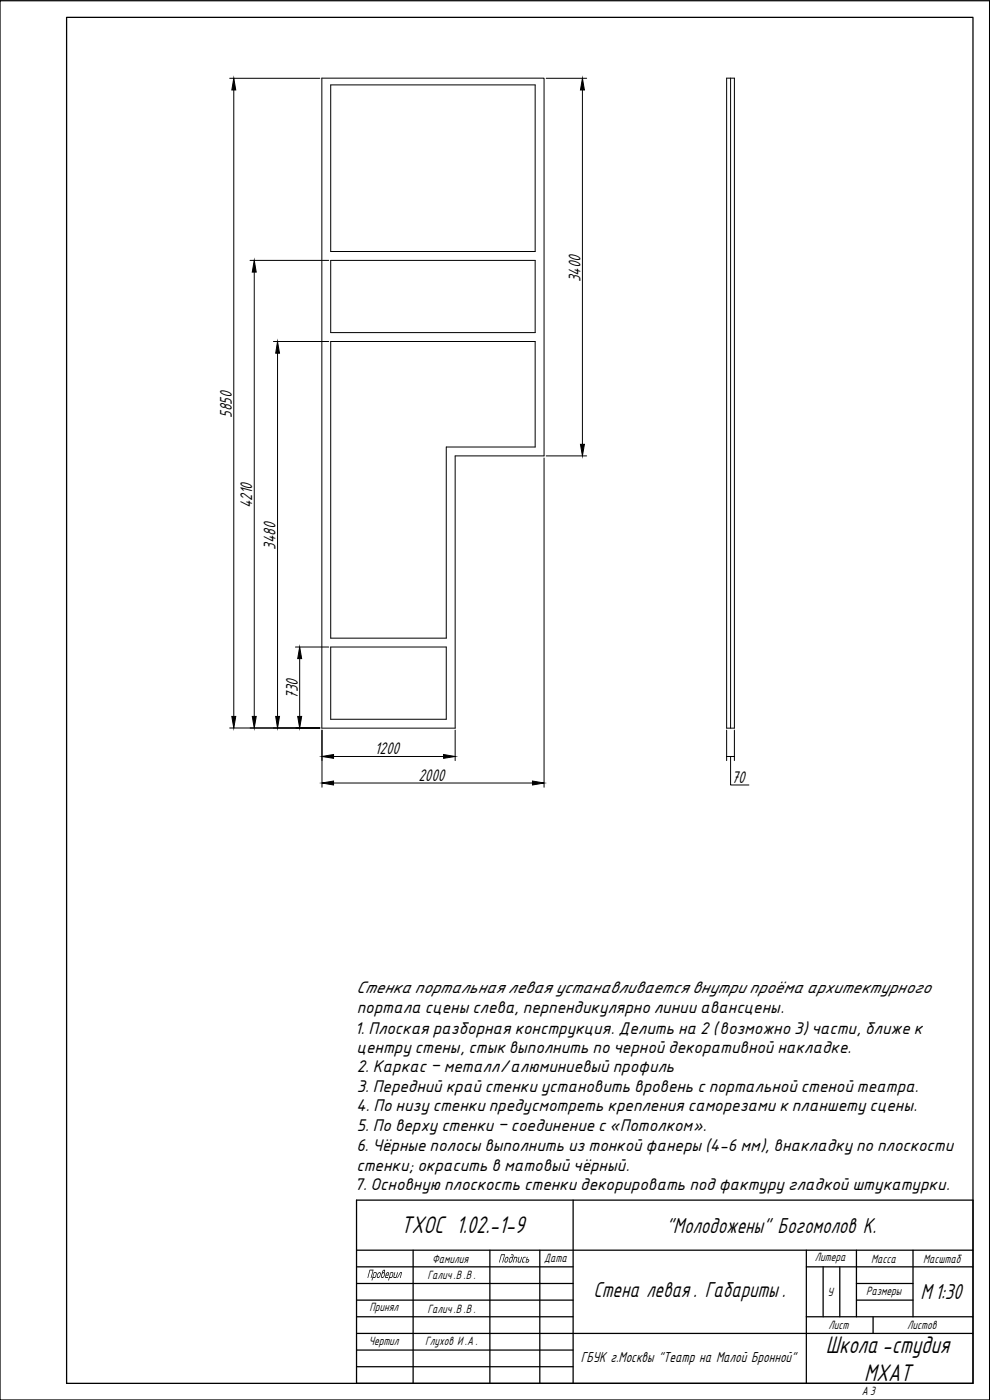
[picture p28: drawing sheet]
<svg xmlns="http://www.w3.org/2000/svg" width="297mm" height="420mm" viewBox="0 0 297 420" stroke-linecap="round" stroke-linejoin="round" font-family="sans-serif">
<defs><g id="words">
<g font-size="8">
<text x="120.3" y="370.2">ТХОС 1.02.-1-9</text>
<text x="247.7" y="406">Школа-студия</text>
<text x="259.3" y="414.4">МХАТ</text>
</g>
<g font-size="7.2">
<text x="199.9" y="369.9">&quot;Молодожены&quot; Богомолов К.</text>
<text x="178.1" y="389.3">Стена левая. Габариты.</text>
<text x="276.2" y="389.9">М1:30</text>
</g>
<g font-size="5.6">
<text x="174.2" y="84.7" transform="rotate(-90 174.2 84.7)">3400</text>
<text x="69.6" y="125.4" transform="rotate(-90 69.6 125.4)">5850</text>
<text x="75.7" y="152.6" transform="rotate(-90 75.7 152.6)">4210</text>
<text x="82.7" y="165" transform="rotate(-90 82.7 165)">3480</text>
<text x="89.3" y="209.7" transform="rotate(-90 89.3 209.7)">730</text>
<text x="112.5" y="226.4">1200</text>
<text x="125.5" y="234.4">2000</text>
<text x="219.5" y="234.9">70</text>
</g>
<g font-size="4.9">
<text x="106.9" y="298.2">Стенка портальная левая устанавливается внутри проёма архитектурного</text>
<text x="107.1" y="304">портала сцены слева, перпендикулярно линии авансцены.</text>
<text x="106.4" y="310.2">1. Плоская разборная конструкция. Делить на 2 (возможно 3) части, ближе к</text>
<text x="107" y="316">центру стены, стык выполнить по черной декоративной накладке.</text>
<text x="107.1" y="321.8">2. Каркас – металл/алюминиевый профиль</text>
<text x="107.1" y="327.7">3. Передний край стенки установить вровень с портальной стеной театра.</text>
<text x="106.9" y="333.5">4. По низу стенки предусмотреть крепления саморезами к планшету сцены.</text>
<text x="107.1" y="339.3">5. По верху стенки – соединение с «Потолком».</text>
<text x="106.9" y="345.5">6. Чёрные полосы выполнить из тонкой фанеры (4-6 мм), внакладку по плоскости</text>
<text x="107" y="351.3">стенки; окрасить в матовый чёрный.</text>
<text x="106.4" y="357.2">7. Основную плоскость стенки декорировать под фактуру гладкой штукатурки.</text>
</g>
<text font-size="4.8" x="174.3" y="408.7">ГБУК г.Москвы &quot;Театр на Малой Бронной&quot;</text>
<g font-size="4">
<text x="110" y="383.5">Проверил</text>
<text x="128.2" y="383.9">Галич.В .В .</text>
<text x="129.7" y="378.9">Фамилия</text>
<text x="149.5" y="378.9">Подпись</text>
<text x="163.3" y="378.8">Дата</text>
<text x="244.5" y="378.5">Литера</text>
<text x="261.4" y="378.9">Масса</text>
<text x="277" y="378.9">Масштаб</text>
<text x="248.3" y="388.9">У</text>
<text x="259.9" y="388.5">Размеры</text>
<text x="110.8" y="393.6">Принял</text>
<text x="128.2" y="393.9">Галич.В .В .</text>
<text x="248.6" y="398.9">Лист</text>
<text x="272.2" y="398.9">Листов</text>
<text x="110.6" y="403.6">Чертил</text>
<text x="127.6" y="403.6">Глухов И.А.</text>
<text x="258.6" y="418.7">А 3</text>
</g>
</g></defs>
<!-- layer: 0 -->
<path d="M96.6 23.5h66.6v113.3h-26.6v81.7h-40zM99.2 25.5h61.4v50h-61.4zM218 23.5h2.3v195h-2.3zM219.2 23.5v195M99.2 78.1h61.4v21.7h-61.4zM99.2 102.5h61.4v31.7h-26.7v57.3h-34.7zM99.2 194.2h34.7v21.7h-34.7z" fill="none" stroke="#000" stroke-width=".3"/>
<g fill="none" stroke="#000" stroke-width=".38">
<path d="M0 .2h296.9v420h-296.9zM20 5.2h271.9v410h-271.9zM107 360.2h184.9v55h-184.9zM107 375.2h184.9M124 375.2v40M147 375.2v40M162 375.2v40M172 360.2v55M241.9 375.2v40M257 375.2v20M273.9 375.2v20M107 380.2h65"/>
<path d="M107 385.2h65M107 390.2h65M107 395.2h65M241.9 380.2h50M241.9 395.2h50M247 380.2v15M252 380.2v15M257 385.2h16.9M257 390.2h16.9M262 395.2v5M107 400.2h184.9M107 405.2h65"/>
<path d="M107 410.2h65"/>
</g>
<g fill="#000">
<path d="M155.7 377.2l.1 .1-.2 1.4h.4l.4-1.4 .2-.1-.5 1.7-.8-.1zM156.9 377.4l.3-.2h.6l-.7 .4-.3 1 .5 .1v.2l-.7-.2zM118.4 381.9l.2-.1-.4 1.4 .6 .1 .4-1.4 .2-.1-.5 1.7-.8-.1zM120 381.9l.6-.1-.4 1.6-.2 .1 .4-1.4h-.3l-.9 1.4z"/>
<path d="M158.1 377.2h.2l-.2 .7 .6 .1 .1 .4-.4 .5h-.7zM158 378.2l-.1 .5h.5l.2-.5z"/>
<path d="M117.1 381.8h.8l.1 .5-.3 1-.3 .2h-.5l-.4 .8zM117.3 382.1l-.3 1.2 .5-.1 .3-.9-.1-.2z"/>
</g>
<g fill="none" stroke="#000" stroke-width=".3">
<path d="M68.9 23.5h27.1M70.1 27v188M163.9 23.5h12.1M174.8 27v106.4M75 78.1h23.6M76.3 81.7v133.3M82 102.5h16.6M83.3 106v109M163.2 137.5v98.8M163.9 136.8h12.1M88.6 194.2h10M89.9 197.7v17.3"/>
<path d="M68.9 218.5h27.1M96.6 219.1v17.2M136.6 219.1v9.2M218 219.1v9.2M220.3 219.1v9.2M100.1 235h59.7M100.1 227h33M219.2 227v8.6h5.5M220.3 227h-2.3h2.3"/>
</g>
<g fill="#000" stroke="#000" stroke-width=".3">
<path d="M70.1 23.5l.6 3.5h-1.1zM174.8 23.5l.5 3.5h-1.1zM76.3 78.1l.6 3.6h-1.2zM83.3 102.5l.6 3.5h-1.2zM174.2 133.4h1.1l-.5 3.4zM89.9 194.2l.6 3.5h-1.2zM69.6 215h1.1l-.6 3.5zM75.7 215h1.2l-.6 3.5zM82.7 215h1.2l-.6 3.5zM89.3 215h1.2l-.6 3.5zM96.6 235l3.5-.6v1.2zM96.6 227l3.5-.6v1.2z"/>
<path d="M133.1 226.4l3.5 .6-3.5 .6zM159.8 234.4l3.4 .6-3.4 .6z"/>
</g>
<use href="#words"/>
</svg>
